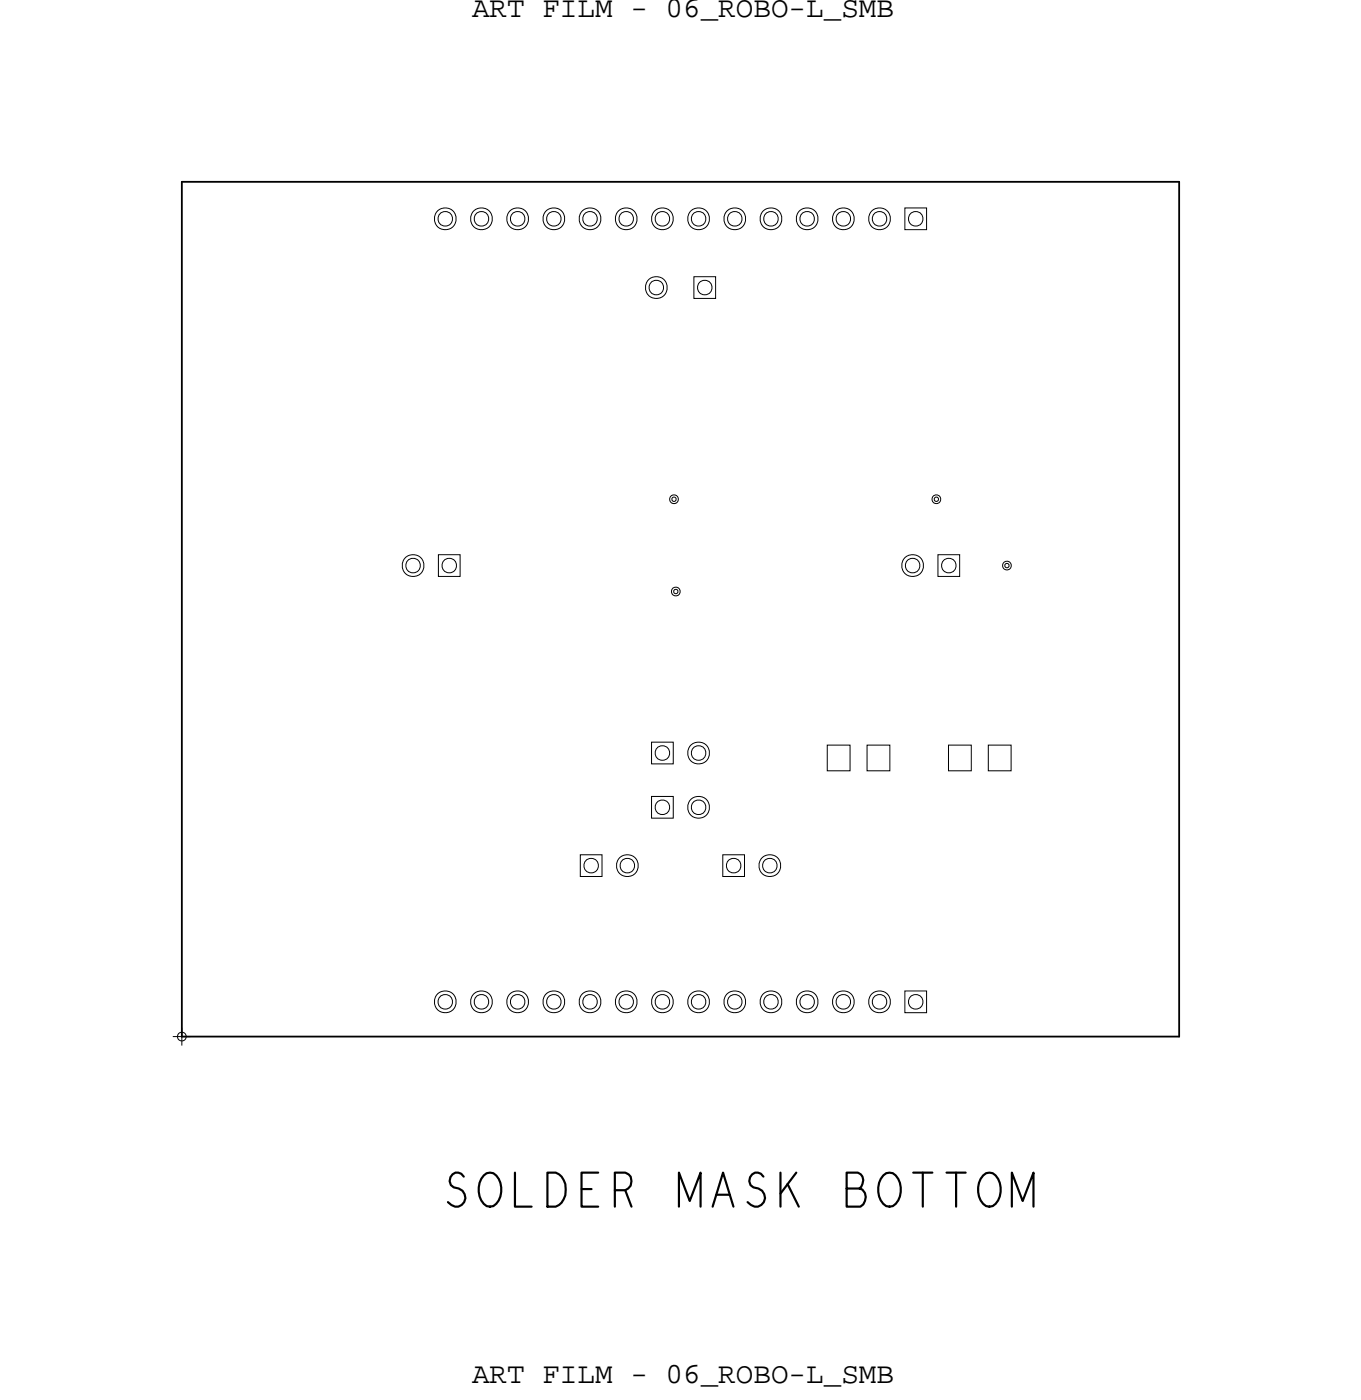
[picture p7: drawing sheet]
<svg xmlns="http://www.w3.org/2000/svg" width="96mm" height="98mm" viewBox="0 0 96 98" stroke-linecap="round" stroke-linejoin="round" font-family="sans-serif">
<defs><g id="words">
<g font-size="2.1">
<text x="33.1" y="1.2">ART FILM - 06_ROBO-L_SMB</text>
<text x="33.1" y="97.1">ART FILM - 06_ROBO-L_SMB</text>
</g>
</g></defs>
<!-- layer: Board Outline -->
<path d="M12.8 12.8v60zM12.8 12.8h70zM82.8 12.8v60zM12.8 72.8h70z" fill="none" stroke="#000" stroke-width=".13"/>
<!-- layer: Nets -->
<g fill="none" stroke="#000" stroke-width=".07">
<path d="M48.7 19.4h1.5v1.5h-1.5zM63.5 14.6h1.5v1.5h-1.5zM30.8 38.9h1.5v1.6h-1.5zM47.1 34.8l.2-.1 .2 .1 .1 .2-.1 .3h-.2h-.2l-.1-.3zM47.2 35l.1-.1 .1 .1v.1l-.1 .1-.1-.1zM65.5 34.8l.2-.1 .3 .1v.2v.3h-.3h-.2l-.1-.3zM65.6 35l.1-.1 .2 .1v.1l-.2 .1-.1-.1zM65.8 38.9h1.6v1.6h-1.6zM70.4 39.5l.3-.1 .2 .1 .1 .2-.1 .2-.2 .1-.3-.1v-.2zM70.5 39.6l.2-.1 .1 .1v.2l-.1 .1-.2-.1zM45.7 52.1h1.6v1.5h-1.6zM45.7 55.9h1.6v1.5h-1.6z"/>
<path d="M47.2 41.3l.2-.1 .3 .1v.2v.2l-.3 .1-.2-.1-.1-.2zM47.3 41.4h.1h.2v.2l-.2 .1-.1-.1zM58.1 52.3h1.6v1.8h-1.6zM60.9 52.3h1.6v1.8h-1.6zM66.6 52.3h1.6v1.8h-1.6zM69.4 52.3h1.6v1.8h-1.6zM40.7 60h1.6v1.5h-1.6zM50.7 60h1.6v1.5h-1.6zM63.5 69.6h1.5v1.5h-1.5z"/>
<circle cx="31.3" cy="15.4" r=".51"/>
<circle cx="31.3" cy="15.4" r=".77"/>
<circle cx="33.8" cy="15.4" r=".51"/>
<circle cx="33.8" cy="15.4" r=".77"/>
<circle cx="36.3" cy="15.4" r=".51"/>
<circle cx="36.3" cy="15.4" r=".77"/>
<circle cx="38.9" cy="15.4" r=".51"/>
<circle cx="38.9" cy="15.4" r=".77"/>
<circle cx="41.4" cy="15.4" r=".51"/>
<circle cx="41.4" cy="15.4" r=".77"/>
<circle cx="44" cy="15.4" r=".51"/>
<circle cx="44" cy="15.4" r=".77"/>
<circle cx="46.5" cy="15.4" r=".51"/>
<circle cx="46.5" cy="15.4" r=".77"/>
<circle cx="49" cy="15.4" r=".51"/>
<circle cx="49" cy="15.4" r=".77"/>
<circle cx="51.6" cy="15.4" r=".51"/>
<circle cx="51.6" cy="15.4" r=".77"/>
<circle cx="54.1" cy="15.4" r=".51"/>
<circle cx="54.1" cy="15.4" r=".77"/>
<circle cx="56.7" cy="15.4" r=".51"/>
<circle cx="56.7" cy="15.4" r=".77"/>
<circle cx="59.2" cy="15.4" r=".51"/>
<circle cx="59.2" cy="15.4" r=".77"/>
<circle cx="61.7" cy="15.4" r=".51"/>
<circle cx="61.7" cy="15.4" r=".77"/>
<circle cx="64.3" cy="15.4" r=".51"/>
<circle cx="29" cy="39.7" r=".51"/>
<circle cx="29" cy="39.7" r=".77"/>
<circle cx="31.5" cy="39.7" r=".51"/>
<circle cx="46.1" cy="20.2" r=".51"/>
<circle cx="46.1" cy="20.2" r=".77"/>
<circle cx="49.5" cy="20.2" r=".51"/>
<circle cx="64.1" cy="39.7" r=".51"/>
<circle cx="64.1" cy="39.7" r=".77"/>
<circle cx="66.6" cy="39.7" r=".51"/>
<circle cx="46.5" cy="56.7" r=".51"/>
<circle cx="46.5" cy="52.9" r=".51"/>
<circle cx="49" cy="52.9" r=".51"/>
<circle cx="49" cy="56.7" r=".51"/>
<circle cx="49" cy="52.9" r=".77"/>
<circle cx="49" cy="56.7" r=".77"/>
<circle cx="31.3" cy="70.3" r=".51"/>
<circle cx="31.3" cy="70.3" r=".77"/>
<circle cx="33.8" cy="70.3" r=".51"/>
<circle cx="33.8" cy="70.3" r=".77"/>
<circle cx="36.3" cy="70.3" r=".51"/>
<circle cx="36.3" cy="70.3" r=".77"/>
<circle cx="38.9" cy="70.3" r=".51"/>
<circle cx="38.9" cy="70.3" r=".77"/>
<circle cx="41.4" cy="70.3" r=".51"/>
<circle cx="41.4" cy="70.3" r=".77"/>
<circle cx="41.5" cy="60.8" r=".51"/>
<circle cx="44" cy="70.3" r=".51"/>
<circle cx="44" cy="70.3" r=".77"/>
<circle cx="44" cy="60.8" r=".51"/>
<circle cx="44" cy="60.8" r=".77"/>
<circle cx="46.5" cy="70.3" r=".51"/>
<circle cx="46.5" cy="70.3" r=".77"/>
<circle cx="49" cy="70.3" r=".51"/>
<circle cx="49" cy="70.3" r=".77"/>
<circle cx="51.5" cy="60.8" r=".51"/>
<circle cx="51.6" cy="70.3" r=".51"/>
<circle cx="51.6" cy="70.3" r=".77"/>
<circle cx="54" cy="60.8" r=".51"/>
<circle cx="54" cy="60.8" r=".77"/>
<circle cx="54.1" cy="70.3" r=".51"/>
<circle cx="54.1" cy="70.3" r=".77"/>
<circle cx="56.7" cy="70.3" r=".51"/>
<circle cx="56.7" cy="70.3" r=".77"/>
<circle cx="59.2" cy="70.3" r=".51"/>
<circle cx="59.2" cy="70.3" r=".77"/>
<circle cx="61.7" cy="70.3" r=".51"/>
<circle cx="61.7" cy="70.3" r=".77"/>
<circle cx="64.3" cy="70.3" r=".51"/>
</g>
<!-- layer: Text -->
<g fill="none" stroke="#000" stroke-width=".15">
<path d="M32.6 82.6a.54 .54 0 0 0-.9-.1 .54 .54 0 0 0 .2 .8 .68 .68 0 0 1 .8 .7 .68 .68 0 0 1-.8 .7l-.5-.3M34 82.5a.69 .69 0 0 1 .7-.1 .69 .69 0 0 1 .4 .6 1.44 1.44 0 0 1-.5 1.7 .88 .88 0 0 1-1-1 1.47 1.47 0 0 1 .4-1.2zM36.1 82.3v2.4h1.2M38.4 82.3h.6a1.37 1.37 0 0 1 0 2.4h-.6zM40.8 83.5h.7M42 82.3h-1.2v2.4h1.2M43.2 83.5h.7a.65 .65 0 0 0 .4-.6 .65 .65 0 0 0-.4-.6h-.7v2.4M43.9 83.5l.4 1.2M47.7 84.7v-2.4l.7 2 .8-2v2.4M50 84.7l.7-2.4 .8 2.4M50.3 83.9h.9M53.6 82.6a.54 .54 0 0 0-.9-.1 .54 .54 0 0 0 .2 .8 .68 .68 0 0 1 .8 .7 .68 .68 0 0 1-.7 .7l-.5-.3"/>
<path d="M54.8 82.3v2.4M55.3 83.1l.8 1.6M55.9 82.3l-1.1 1.5M59.4 83.4h.9a.7 .7 0 0 1 .5 .6 .7 .7 0 0 1-.4 .7h-1v-2.4h.8a.65 .65 0 0 1 .1 1.1M62 82.5a.69 .69 0 0 1 .8-.1 .69 .69 0 0 1 .4 .6 1.44 1.44 0 0 1-.5 1.7 .88 .88 0 0 1-1.1-1 1.47 1.47 0 0 1 .4-1.2zM64.1 82.3h1.3M64.8 82.3v2.4M66.4 82.3h1.4M67.1 82.3v2.4M69 82.5a.69 .69 0 0 1 .8-.1 .69 .69 0 0 1 .4 .6 1.44 1.44 0 0 1-.5 1.7 .88 .88 0 0 1-1-1 1.47 1.47 0 0 1 .3-1.2zM71 84.7v-2.4l.8 2 .7-2v2.4"/>
</g>
<!-- layer: Drawing Origin -->
<path d="M12.1 72.8h1.3M12.5 72.6l.3-.1 .2 .1 .1 .2-.1 .2-.2 .1-.3-.1v-.2zM12.8 72.1v1.3" fill="none" stroke="#000" stroke-width=".07"/>
<use href="#words"/>
</svg>
